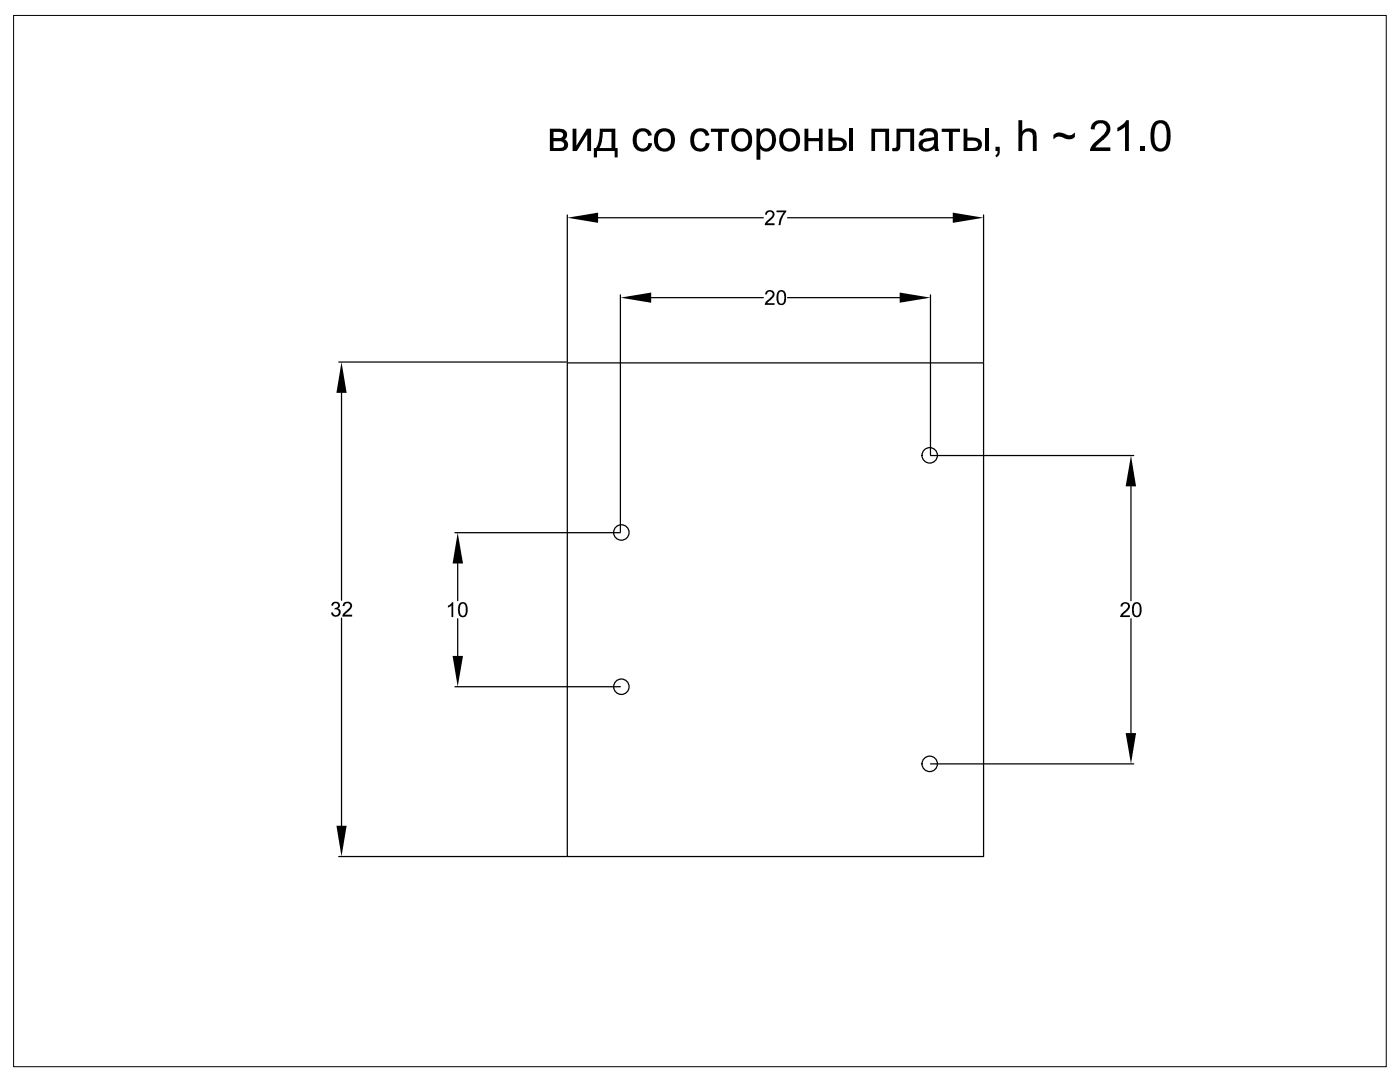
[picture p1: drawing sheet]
<svg xmlns="http://www.w3.org/2000/svg" width="279mm" height="216mm" viewBox="0 0 279 216" stroke-linecap="round" stroke-linejoin="round" font-family="sans-serif">
<!-- layer: 0 -->
<g fill="none" stroke="#000" stroke-width=".25">
<path d="M113.1 42.8v29.3M119.2 43.4h32.9M123.7 58.7v47.2M129.8 59.3h22.3M157 43.4h32.9M157 59.3h22.3M185.5 58.7v31.8M196 42.8v29.3M67.5 72.1h45.4M68.1 78.3v41.3M113.1 72.3h82.9v98.3h-82.9zM183.8 90.7a1.54 1.54 0 0 1 2.2-1.4 1.54 1.54 0 0 1 .3 2.6 1.54 1.54 0 0 1-2.5-.7v-.5"/>
<path d="M185.5 90.7h40.5M225.4 96.9v22.8M90.7 106.1h33M91.2 112.3v7.4M122.3 106.1a1.54 1.54 0 0 1 2.2-1.4 1.54 1.54 0 0 1 .4 2.6 1.54 1.54 0 0 1-2.5-.7l-.1-.5M68.1 123.1v41.4M90.7 136.8h33M91.2 123.3v7.4M122.3 136.8a1.54 1.54 0 0 1 2.2-1.4 1.54 1.54 0 0 1 .4 2.6 1.54 1.54 0 0 1-2.5-.7l-.1-.5M225.4 123.3v22.7M185.5 152.2h40.5M67.5 170.6h45.4"/>
<circle cx="185.3" cy="152.2" r="1.54"/>
</g>
<g fill="#000">
<path d="M114.1 25.6h.8v3.4l2.1-3.4h.8v4.5h-.7v-3.4l-2.1 3.4h-.9zM126.7 26.1a1.87 1.87 0 0 1 1.8-.6 1.87 1.87 0 0 1 1.4 1.5l-.7 .1a1.15 1.15 0 0 0-1.4-.9 1.15 1.15 0 0 0-.9 1.3l.1 1.2 .5 .7a1.13 1.13 0 0 0 1.7-.9l.8 .1-.2 .6a2 2 0 0 1-2.5 .8 2 2 0 0 1-1.2-2.3l.2-.9zM138.1 26.1a1.84 1.84 0 0 1 1.9-.6 1.84 1.84 0 0 1 1.4 1.5l-.8 .1a1.15 1.15 0 0 0-1.3-.9 1.15 1.15 0 0 0-.9 1.3l.1 1.3 .5 .6a1.13 1.13 0 0 0 1.7-.9l.7 .1-.2 .6a1.99 1.99 0 0 1-2.5 .8 1.99 1.99 0 0 1-1.1-2.3l.2-1.1zM141.7 25.6h3.6v.7h-1.4v3.8h-.8v-3.8h-1.4zM160.4 25.6h.7v1.9h2.1v-1.9h.8v4.5h-.8v-2h-2.1v2h-.7zM169.3 25.6h.8v4.5h-.8zM173.7 25.6h3.5v4.5h-.8v-3.8h-2v3.8h-.7zM178.7 25.6h3.5v4.5h-.8v-3.8h-1.9l-.1 3.1a.86 .86 0 0 1-1.2 .7h-.4v-.6l.5-.1a.51 .51 0 0 0 .4-.8zM187.7 25.6h3.6v.7h-1.4v3.8h-.8v-3.8h-1.4zM196.3 25.6h.8v4.5h-.8zM198.4 29.2h.9v.9a1.22 1.22 0 0 1-.7 1.2l-.2-.3a.84 .84 0 0 0 .4-.9h-.4zM203 23.9h.8v2.2a1.61 1.61 0 0 1 1.8-.5 1.61 1.61 0 0 1 1 1.7v2.8h-.7v-2.8a1.04 1.04 0 0 0-1-1.1 1.04 1.04 0 0 0-1.1 .9v3h-.8z"/>
<path d="M210 26.8l.1-.1a2.22 2.22 0 0 1 2.6 .2h.1a1.23 1.23 0 0 0 1.4-.5v.9l-.1 .1a2.04 2.04 0 0 1-2.4-.1 1.39 1.39 0 0 0-1.7 .5zM217.8 24.6l.2-.2a1.97 1.97 0 0 1 2.1-.4 1.97 1.97 0 0 1 1.2 1.7 4 4 0 0 1-2 2.6l-1 1.1h3v.7h-4v-.3a4.9 4.9 0 0 1 2.1-2.5l.4-.3a1.37 1.37 0 0 0 .2-2.3 1.19 1.19 0 0 0-1.8 1.1l-.8-.1zM222.7 25.5a4.1 4.1 0 0 0 1.8-1.6h.5v6.2h-.8v-4.8l-1.5 .9zM227.3 29.2h.9v.9h-.9zM113.1 43.4l6.1-1v2zM123.7 59.3l6.1-1v2zM152.7 42.1l.5-.2h.6l.4 .3 .2 .4-.2 .6-1.3 1.3h1.5v.4h-2l.3-.7 1.1-1a.57 .57 0 0 0-.2-1 .57 .57 0 0 0-.7 .6l-.4-.1zM154.8 41.9h1.9v.3l-.9 1.4-.2 1.3h-.4l.1-.9 .4-1 .6-.7h-1.5zM189.9 42.4l6.1 1-6.1 1zM68.1 72.1l1 6.2h-2zM152.7 58.1l.3-.2 .6-.1 .4 .1 .3 .3v.8l-1.3 1.4h1.4v.3h-2l.2-.5 1.2-1.2a.56 .56 0 0 0-.2-.9 .56 .56 0 0 0-.7 .6l-.4-.1zM179.3 58.3l6.2 1-6.2 1z"/>
<path d="M225.4 90.7l1 6.2h-2zM91.2 106.1l1.1 6.2h-2.1zM66.2 120.2l.4-.3 .8 .1 .3 .4 .1 .3-.4 .5a.89 .89 0 0 1 .4 1.2 .89 .89 0 0 1-1.2 .4l-.4-.3-.2-.3v-.2h.3a.59 .59 0 0 0 .8 .5 .59 .59 0 0 0 .4-.8 .59 .59 0 0 0-.8-.3v-.3h.2a.51 .51 0 0 0 .5-.5 .51 .51 0 0 0-.6-.5 .51 .51 0 0 0-.4 .6l-.4-.1zM68.5 120.1l.5-.2h.6l.5 .4 .1 .5-.2 .4-1.3 1.3h1.5v.3h-2l.3-.6 1.1-1a.57 .57 0 0 0-.1-1 .57 .57 0 0 0-.8 .6l-.4-.1zM90.2 130.7h2.1l-1.1 6.1zM89.3 120.7l.8-.7h.2v2.9h-.3v-2.3l-.7 .5zM223.6 120.2l.3-.2h.6l.6 .3 .1 .3-.1 .6-1.3 1.4h1.4v.3h-1.9l.1-.4 1.3-1.4a.55 .55 0 0 0-.3-.8 .55 .55 0 0 0-.7 .5h-.3zM224.4 146h2l-1 6.2zM67.1 164.5h2l-1 6.1z"/>
<path d="M109.6 25.6h1.7a1.37 1.37 0 0 1 1.7 1.4l-.1 .5-.4 .3a1.22 1.22 0 0 1 .6 1.5 1.22 1.22 0 0 1-1.4 .8h-2.1zM110.3 28.1v1.4h1a.81 .81 0 0 0 1.1-.7v-.2a.97 .97 0 0 0-1.1-.5zM110.3 26.3v1.2h1a.64 .64 0 0 0 .8-.3 .64 .64 0 0 0-.3-.8z"/>
<path d="M119.5 25.6h3.1v3.9h.5v1.9h-.6v-1.3h-3.5v1.3h-.6v-1.9h.4l.4-.8 .3-1.6zM120.1 26.3a6.6 6.6 0 0 1-.6 3.2h2.4v-3.2z"/>
<path d="M130.9 26.1l.3-.2a2.15 2.15 0 0 1 2.5 0 2.15 2.15 0 0 1 .8 2.4 2.11 2.11 0 0 1-2.5 1.9 2.11 2.11 0 0 1-1.7-2.6l.3-1zM131.5 26.5l-.4 .9v.9l.3 .7 .6 .5 .6 .1 .5-.2a2.2 2.2 0 0 0 0-3l-.9-.2z"/>
<path d="M146.3 26.2a2.16 2.16 0 0 1 2.6-.4 2.16 2.16 0 0 1 1 2.5v.1a2.12 2.12 0 0 1-2.5 1.8 2.12 2.12 0 0 1-1.6-2.6l.1-.8zM147 26.4l-.4 .9-.1 .8 .2 .8 .6 .6h1l.7-.7 .1-.6-.1-1.2-.4-.6-.5-.2h-.5z"/>
<path d="M150.8 25.6h.7v.6a1.77 1.77 0 0 1 2.1-.5 1.77 1.77 0 0 1 1 1.8 2.06 2.06 0 0 1-2.4 2.6l-.6-.5v2.2h-.8zM151.9 26.5l-.4 .9 .1 1.5 .7 .6 .6 .1 .4-.2a2.1 2.1 0 0 0-.3-3.2h-.6z"/>
<path d="M155.8 26.2a2.16 2.16 0 0 1 2.7-.4 2.16 2.16 0 0 1 .9 2.6 2.1 2.1 0 0 1-2.5 1.8 2.1 2.1 0 0 1-1.6-2.6l.2-.8zM156.6 26.4l-.4 .7-.1 1.1 .2 .7 .5 .5 .8 .2 .8-.5 .3-.7v-.9a1.3 1.3 0 0 0-.7-1.2 1.3 1.3 0 0 0-1.4 .1z"/>
<path d="M165.1 25.6h.8v1.8h1.6l.9 .4a1.34 1.34 0 0 1 .2 1.6 1.34 1.34 0 0 1-1.5 .7h-2zM165.9 28v1.5l1.3-.1a.74 .74 0 0 0 .8-.7 .74 .74 0 0 0-1-.7z"/>
<path d="M183.5 26.2a2.29 2.29 0 0 1 3.4 .1v2.9l.3 .9h-.8l-.2-.6a1.82 1.82 0 0 1-3.1-.3v-.2a1.54 1.54 0 0 1 1.7-1.5h.6a.63 .63 0 0 0 .8-.4 1.01 1.01 0 0 0-1.5-.9l-.6 .3-.2 .5-.7-.1zM184.1 28.4v.1a.73 .73 0 0 0 0 .9 .73 .73 0 0 0 .9 .2 1.32 1.32 0 0 0 1.2-1.7z"/>
<path d="M192.1 25.6h.7v1.8l2.1 .1a1.35 1.35 0 0 1 .7 1.7 1.35 1.35 0 0 1-1.6 .9h-1.9zM192.8 28v1.5l1.3-.1a.74 .74 0 0 0 .8-.7 .74 .74 0 0 0-.9-.7z"/>
<path d="M230.1 24.4a1.96 1.96 0 0 1 2.1-.2 1.96 1.96 0 0 1 1.1 1.9v1.7a2.1 2.1 0 0 1-2.4 2.4 2.11 2.11 0 0 1-1.5-2.3v-1.6a3.1 3.1 0 0 1 .7-1.9zM230.7 24.8a4.8 4.8 0 0 0-.1 4.4l.1 .2a1.11 1.11 0 0 0 1.2 0 1.11 1.11 0 0 0 .6-1.1v-1.6a1.94 1.94 0 0 0-.8-2.1l-.5-.1z"/>
<path d="M155.2 57.9h.1a.97 .97 0 0 1 1.1 .1 .97 .97 0 0 1 .3 1.1l-.1 .9a.95 .95 0 0 1-1.1 .8 .95 .95 0 0 1-.7-1.1v-1.1zM155.4 58.2l-.2 .7v1.1l.3 .4 .4 .1 .4-.6v-1.2l-.3-.6h-.3z"/>
<path d="M91.6 120.3a.99 .99 0 0 1 1.2-.2 .99 .99 0 0 1 .4 1.1l-.1 1a.94 .94 0 0 1-1.1 .7 .94 .94 0 0 1-.7-1.2v-.8zM91.9 120.3l-.2 .5v1.3l.2 .4 .5 .2 .3-.2 .1-.4v-1.3l-.3-.5z"/>
<path d="M225.9 120.3a.99 .99 0 0 1 1.2-.2 .99 .99 0 0 1 .4 1.1v1a.94 .94 0 0 1-1.2 .7 .94 .94 0 0 1-.7-1.2l.1-1zM226.3 120.3l-.3 .5v1.3l.2 .4 .5 .2 .4-.5v-1.5l-.4-.4z"/>
</g>
<path d="M2.7 3.1h273.6v209.4h-273.6z" fill="none" stroke="#000" stroke-width=".2"/>
</svg>
